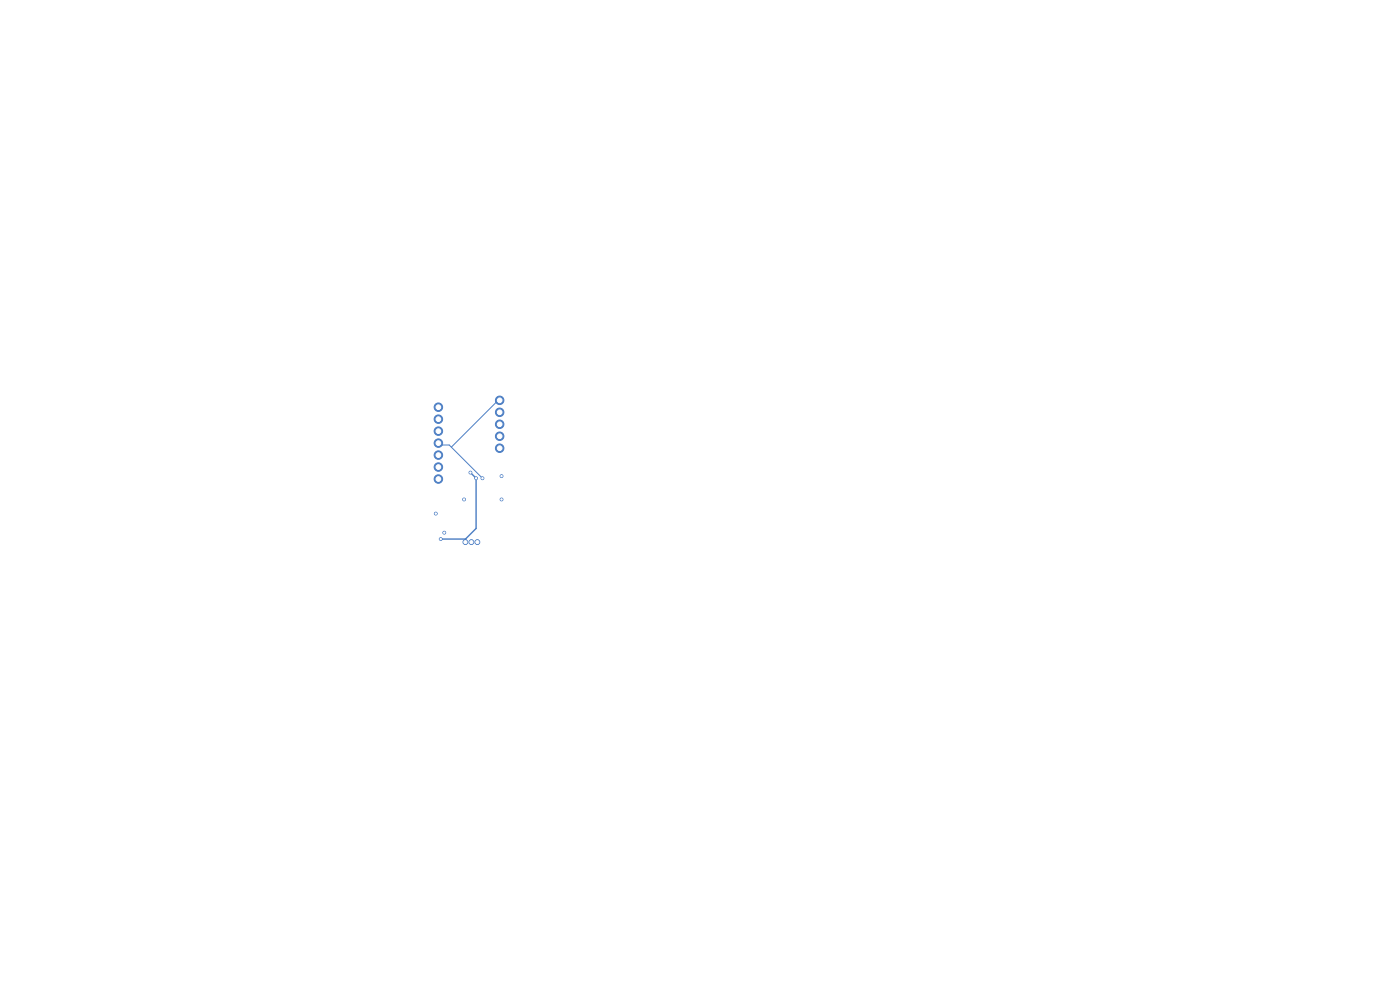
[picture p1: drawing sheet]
<svg xmlns="http://www.w3.org/2000/svg" width="297mm" height="210mm" viewBox="0 0 297 210" stroke-linecap="round" stroke-linejoin="round" font-family="sans-serif">
<g fill="#4d7fc4" stroke="#4d7fc4" stroke-width=".21">
<circle cx="93" cy="86.4" r=".9"/>
<circle cx="93" cy="88.9" r=".9"/>
<circle cx="93" cy="91.5" r=".9"/>
<circle cx="93" cy="94" r=".9"/>
<circle cx="93" cy="96.5" r=".9"/>
<circle cx="93" cy="99.1" r=".9"/>
<circle cx="93" cy="101.6" r=".9"/>
<circle cx="98.7" cy="115" r=".51"/>
<circle cx="100" cy="115" r=".51"/>
<circle cx="101.3" cy="115" r=".51"/>
<circle cx="106" cy="84.9" r=".9"/>
<circle cx="106" cy="87.5" r=".9"/>
<circle cx="106" cy="90" r=".9"/>
<circle cx="106" cy="92.5" r=".9"/>
<circle cx="106" cy="95.1" r=".9"/>
<circle cx="94.3" cy="113" r=".3"/>
<circle cx="106.4" cy="101" r=".3"/>
<circle cx="98.4" cy="106" r=".3"/>
<circle cx="106.4" cy="106" r=".3"/>
<circle cx="92.4" cy="109" r=".3"/>
<circle cx="102.4" cy="101.5" r=".3"/>
<circle cx="99.8" cy="100.2" r=".3"/>
<circle cx="101" cy="101.5" r=".3"/>
<circle cx="93.5" cy="114.4" r=".3"/>
</g>
<path d="M93 94l.8 .4h1.5l7.1 7.1M106 84.9l-.8 .5-9.4 9.5" fill="none" stroke="#4d7fc4" stroke-width=".21"/>
<path d="M93.5 114.4h5.2M98.7 114.4v.6M99.8 100.3l1.2 1.2v10.6l-2.3 2.3" fill="none" stroke="#4d7fc4" stroke-width=".3"/>
<g fill="#fff" stroke="#fff" stroke-width=".21">
<circle cx="94.2" cy="113" r=".15"/>
<circle cx="106.4" cy="101" r=".15"/>
<circle cx="98.5" cy="105.9" r=".15"/>
<circle cx="106.4" cy="105.9" r=".15"/>
<circle cx="92.5" cy="108.9" r=".15"/>
<circle cx="102.3" cy="101.5" r=".15"/>
<circle cx="99.8" cy="100.2" r=".15"/>
<circle cx="101" cy="101.5" r=".15"/>
<circle cx="93.5" cy="114.3" r=".15"/>
<circle cx="93" cy="86.4" r=".5"/>
<circle cx="93" cy="88.9" r=".5"/>
<circle cx="93" cy="91.5" r=".5"/>
<circle cx="93" cy="94" r=".5"/>
<circle cx="93" cy="96.5" r=".5"/>
<circle cx="93" cy="99.1" r=".5"/>
<circle cx="93" cy="101.6" r=".5"/>
<circle cx="98.7" cy="115" r=".33"/>
<circle cx="100" cy="115" r=".33"/>
<circle cx="101.3" cy="115" r=".33"/>
<circle cx="106" cy="84.9" r=".5"/>
<circle cx="106" cy="87.5" r=".5"/>
<circle cx="106" cy="90" r=".5"/>
<circle cx="106" cy="92.5" r=".5"/>
<circle cx="106" cy="95.1" r=".5"/>
</g>
</svg>
